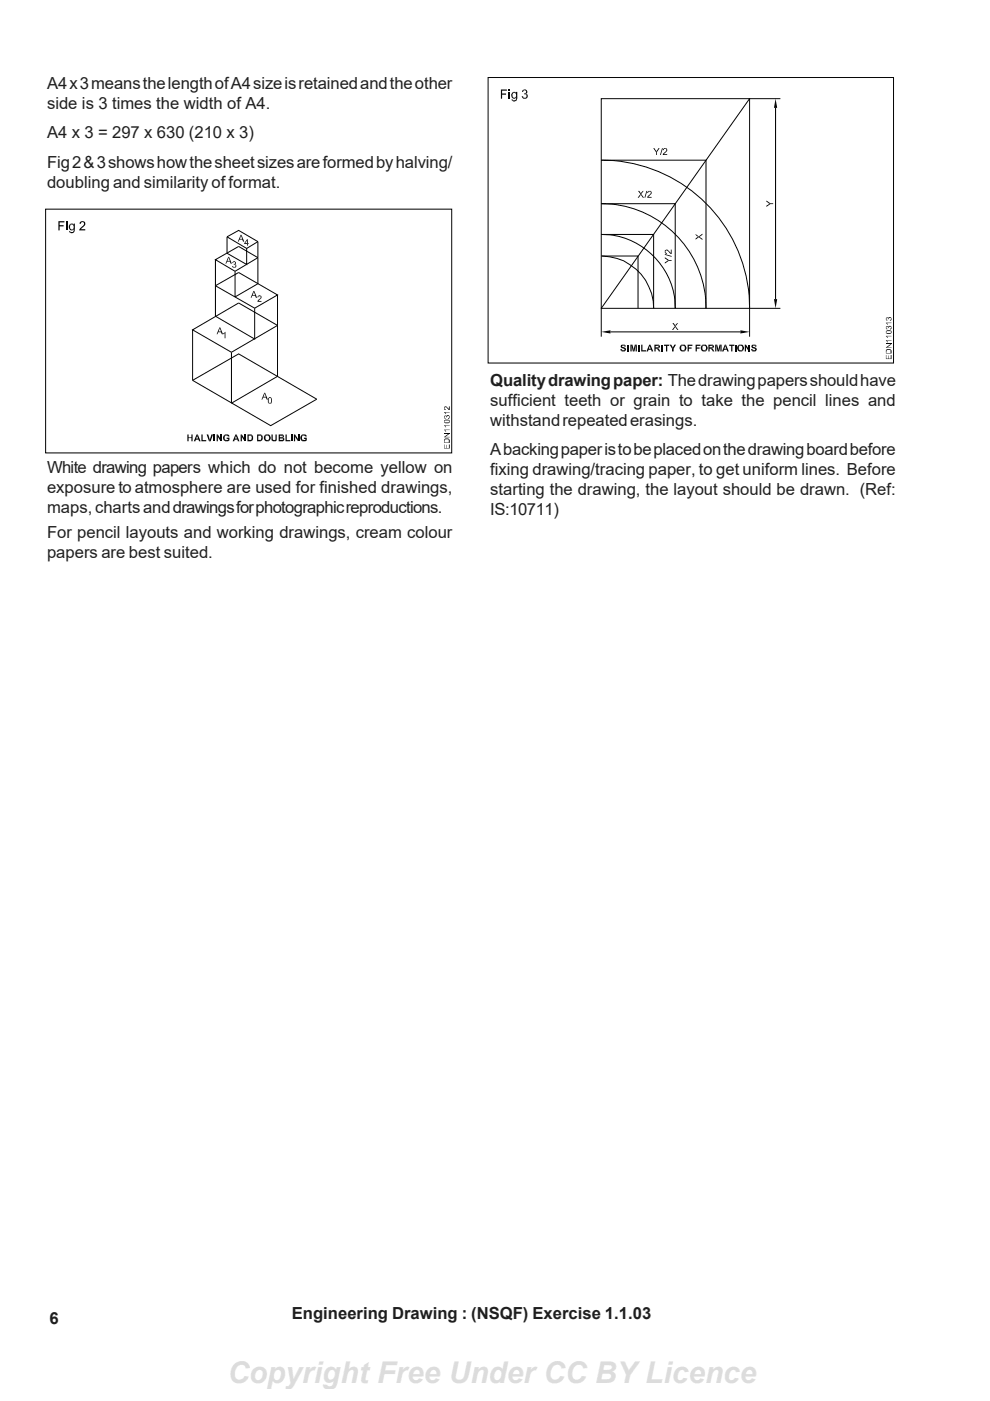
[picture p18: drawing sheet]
<svg xmlns="http://www.w3.org/2000/svg" width="210mm" height="297mm" viewBox="0 0 210 297" stroke-linecap="round" stroke-linejoin="round" font-family="sans-serif">
<defs><g id="words">
<g font-size="3.5" fill="#231f20">
<text x="10" y="18.9">A4 x 3 means the length of A4 size is retained and the other</text>
<text x="10" y="23.1">side is 3 times the width of A4.</text>
<text x="10" y="29.3">A4 x 3 = 297 x 630 (210 x 3)</text>
<text x="10" y="35.5">Fig 2 &amp; 3 shows how the sheet sizes are formed by halving/</text>
<text x="10" y="39.8">doubling and similarity of format.</text>
<text x="104" y="81.9">Quality drawing paper: The drawing papers should have</text>
<text x="104" y="86.1">sufficient teeth or grain to take the pencil lines and</text>
<text x="104" y="90.3">withstand repeated erasings.</text>
<text x="10" y="100.4">White drawing papers which do not become yellow on</text>
<text x="104" y="96.5">A backing paper is to be placed on the drawing board before</text>
<text x="104" y="100.8">fixing drawing/tracing paper, to get uniform lines. Before</text>
<text x="10" y="104.6">exposure to atmosphere are used for finished drawings,</text>
<text x="104" y="105">starting the drawing, the layout should be drawn. (Ref:</text>
<text x="10" y="108.8">maps, charts anddrawings for photographic reproductions.</text>
<text x="104" y="109.2">IS:10711)</text>
<text x="10" y="114">For pencil layouts and working drawings, cream colour</text>
<text x="10" y="118.3">papers are best suited.</text>
<text x="10.5" y="280.7">6</text>
<text x="61.9" y="279.6">Engineering Drawing : (NSQF) Exercise 1.1.03</text>
</g>
</g></defs>
<g fill="#000">
<path d="M106.2 19h1.3v.2h-1v.6h.8v.3h-.8v.8h-.3zM107.8 19h.3v.2h-.3zM108.6 19.7h.4h-.1a.63 .63 0 0 0 0 1.1h.8h-.4l-.1 .1-.5-.1-.3-.4v-.5zM108.7 19.6l.6-.1 .1 .2h-.8zM109.2 19.7h.2v-.2h.3v1.3h-.7l.4-.3v-.5zM110.7 19.2l.6-.1-.4 .4h-.2zM111.1 19.8h.5l-.1 .1 .2 .1h-.6zM110.9 19.1h.7l.2 .2-.1 .5h-.5l.3-.1v-.4zM111.3 20l.6 .1v.5l-.4 .3h-.6l-.1-.1h.6l.2-.2v-.5zM107.8 19.5h.3v1.4h-.3zM108.5 21l.2 .3h.3h-.4zM108.6 21.3h.7l.1-.2v-.3h.3l-.3 .6-.6 .1z"/>
<path d="M110.6 20.4h.3v.3l.4 .1h-.5zM138.5 31.4h.3l.4 .6-.1 .3zM139.6 31.4h.3l-.6 .9v.6h-.2l.1-.9zM140.4 31.4h.1l-.4 1.5h-.2zM140.5 31.7l.3-.3 .6 .1-.6 .1-.1 .2h-.2zM141 31.5h.4l.1 .5-.7 .7h.7v.2h-1l.1-.4 .7-.6v-.2zM164.4 20.9l.4 2h-.7zM12.4 46.9h1.3v.3h-1.1v.5h.9v.3h-.9v.9h-.2zM14 47.4h.3v1.5h-.3zM14 46.9h.3v.3h-.3zM14.7 48.9l.2 .3h.3l-.4 .1zM14.8 47.6h.4l-.1 .1a.64 .64 0 0 0 0 1h.8l-.9 .2-.3-.3-.1-.8z"/>
<path d="M14.9 47.5l.5-.1 .2 .2h-.8zM14.8 49.3l.6-.1 .2-.2v-.3h.3l-.3 .7h-.6zM15.6 47.4h.3v1.3h-.7l.4-.3v-.5l-.2-.2 .2-.1zM17.1 47l.6-.1 .3 .2h-.6l-.3 .4h-.2v-.3zM17.5 47.1h.5l.1 .6-1 .9h1v.3h-1.3l.1-.4 .9-.9v-.4zM48.4 54.5h.2l-.4 .8 .5 .2h-.6l-.1 .4h-.2zM48.6 54.5l.6 1.4h-.3l-.2-.4-.5-.2h.5l-.2-.5zM49.2 55.7l.5-.1h-.2l-.1 .2zM49.2 56.4l.5 .3h-.4zM49.6 56l.4 .1-.4 .1zM49.5 55.4h.3l.2 .2-.1 .4h-.3l.2-.1v-.3h-.5zM49.7 56.1l.4 .1v.4l-.2 .2-.6-.1h.5l.1-.2v-.3z"/>
<path d="M51 49.8h.2l-.3 .8 .5 .2h-.6l-.2 .4h-.2zM51.2 49.8l.6 1.4h-.3l-.1-.4-.5-.2h.5l-.3-.5zM52.4 50.7h.2l-.6 .9h.7v.1h-.1v.4h-.2v-.4h-.6zM52.6 50.7v.9h-.6h.4v-.6zM135.3 40.5h.2l1.1 1.4h-.3zM135.8 41.2l.1 .1-.5 .6h-.2zM136 40.8l.5-.3-.5 .7zM137.1 40.5h.1l-.4 1.4h-.2zM137.3 40.6l.2-.1 .6 .1h-.6l-.1 .3h-.2zM137.7 40.6h.4l.1 .5-.7 .6h.7v.2h-1l.1-.3 .7-.6v-.3zM141 55.6l.6-.4 .2 .1-.8 .6zM141 54.5l.8 .6h.6v.2l-1-.2-.4-.3z"/>
<path d="M141 53.1v-.1l.1 .6 .3 .1v.2a.53 .53 0 0 1-.4-.8zM141 53l.6-.1 .6 .7v-.7h.2v1l-.3-.1-.6-.7h-.3l-.2 .2zM141 53.9l1.4 .4v.1l-1.4-.4zM147.5 50.6l1.4-1.1v.3l-1.4 1zM147.5 49.6l.7 .5h-.4zM148.2 50.3l.1-.1 .6 .4v.3zM162.5 43.6l.6-.4 .2 .1-.8 .6zM162.5 42.5l.8 .6h.6v.2l-1-.2-.4-.3zM46.5 69.4h.2l-.3 .9 .5 .1h-.6l-.2 .5h-.2zM46.7 69.4l.6 1.5h-.3l-.1-.5-.5-.1h.5l-.3-.5zM47.3 70.7h.3l-.2 .2zM47.7 70.4l.1 1.3h-.2v-1l-.1-.1z"/>
<path d="M53.7 61.7h.2l-.3 .8 .5 .2h-.6l-.2 .4h-.2zM53.9 61.7l.6 1.4h-.2l-.2-.4-.5-.2h.5l-.3-.5zM54.8 62.6h.4l.2 .2h-.6v.2h-.2zM55 62.8h.4v.4l-.6 .6h.6v.2h-.8l.1-.4 .6-.5v-.2zM127.5 70.4l1.9-.4v.7zM131.5 74l.6 .3h-.6zM131.6 73.2l.2-.1h.7l.2 .1-.8 .1 .1 .3 .3 .1a.44 .44 0 0 1 .4 .5 .44 .44 0 0 1-.6 .3h-.3l-.2-.2h.8v-.3l-.8-.3zM132.1 73.2h.6v.3h-.3zM133.1 73.1h.2v1.4h-.2zM133.7 73.1h.4l-.2 .2v1.2h-.2zM134.1 73.1l.2 1-.1 .4-.3-1.2zM134.6 73.1h.4l-.2 .2-.3 1.2h-.3z"/>
<path d="M134.8 73.3l.2-.2v1.4h-.2zM135.4 73.1h.2v1.4h-.2zM136 73.1h.2v1.2h.8v.2h-1zM137.7 73.1h.2l-.3 .8 .5 .3h-.6l-.1 .3h-.3zM137.9 73.1l.6 1.4h-.3l-.1-.3-.5-.3h.4l-.3-.5zM138.8 73.1l1.1 .1-.9 .1v.4h.9l-.1 .1h-.3l.1 .1h-.6v.6h-.2zM139.1 73.9h.6l.3 .6h-.3l-.2-.3zM139.3 73.3l.6-.1v.4l-.9 .1 .6-.1v-.3zM140.3 73.1h.2v1.4h-.2zM140.8 73.1h1.1v.2h-.4v1.2h-.3v-1.2h-.4zM142 73.1h.3l.4 .6-.2 .2zM142.6 68.5h.2l1 1.4h-.2z"/>
<path d="M143.1 69.2l.1 .2-.5 .5h-.2zM143 73.1h.3l-.5 .8v.6h-.3v-.6zM143.2 68.8l.6-.3-.6 .7zM144.2 73.3l.6-.1-.4 .3v.6l.2 .2h.8l-.3 .2-.8-.1-.2-.4zM144.3 73.2l.1-.1 .9 .1 .2 .4-.1 .7h-.6h.2l.2-.3v-.5l-.2-.2zM145.8 73.1h1v.2h-.8v.4h.6v.2h-.6v.6h-.2zM147.5 73.1h1v.2h-.8v.4h.6v.2h-.6v.6h-.2zM148.7 73.3l.6-.1-.4 .3v.6l.2 .2h.8l-.3 .2-.8-.1-.2-.4zM148.8 73.2l.1-.1 .9 .1 .2 .4-.1 .7h-.6h.2l.2-.3v-.5l-.2-.2zM150.2 73.1l1.1 .1-.8 .1v.4h.8l-.1 .1h-.2v.1h-.5v.6h-.3zM150.5 73.9h.6l.4 .6h-.4l-.1-.3zM150.7 73.3l.6-.1 .1 .4-.9 .1 .5-.1v-.3z"/>
<path d="M151.6 73.1h.5l-.2 .2v1.2h-.3zM152.1 73.1l.2 1-.2 .4-.2-1.2zM152.6 73.1h.4l-.3 .2-.2 1.2h-.4zM152.7 73.3l.3-.2v1.4h-.3zM153.7 73.1h.2l-.3 .8 .5 .3h-.6l-.1 .3h-.3zM153.9 73.1l.6 1.4h-.3l-.1-.3-.5-.3h.4l-.2-.5zM154.6 73.1h1.1v.2h-.4v1.2h-.3v-1.2h-.4zM155.9 73.1h.2v1.4h-.2zM156.4 73.3l.6-.1-.4 .3v.6l.2 .2h.8l-.3 .2-.7-.1-.3-.4zM157 70l1.9 .4-1.9 .3zM156.5 73.2l.1-.1 .9 .1 .2 .4-.1 .7h-.6h.2l.2-.3v-.5l-.2-.2zM157.9 73.1h.3v1.4h-.3z"/>
<path d="M158.2 73.1l.6 .9v.5l-.6-.9zM158.8 73.1h.2v1.4h-.2zM159.3 74l.6 .3h-.6zM159.4 73.2l.1-.1h.7l.2 .1-.8 .1 .1 .3 .3 .1a.44 .44 0 0 1 .4 .5 .44 .44 0 0 1-.6 .3h-.3l-.1-.2h.7v-.3l-.7-.3zM159.9 73.2h.5v.3h-.3zM164.1 63.4h.7l-.4 2zM187.8 75.3l.1 .7h.4v-.6l.1 .6h.5v-.7h.1v.8h-1.2zM187.8 74.2l.1 .7h1v-.7l.1 .7h-1.2zM187.8 73.7l1.2 .1zM187.8 73.7l1-.7h.2l-.9 .7zM187.8 72.1l1.2 .1h-.9v.3zM187.8 71.2l1.2 .1h-.9v.3z"/>
<path d="M187.8 70.2l.3-.2h.7l.1 .1v.4v-.3h-.9l-.1 .5zM187.8 69.3l.3-.2 .2 .1v.3l-.1-.2-.3 .1v.4zM187.8 68.4l1.2 .1h-.9v.3zM187.8 67.4l.3-.2 .2 .1v.4l-.1-.3-.3 .1v.4zM187.9 74.1l.9-.1 .1 .9v-.6l-.2-.1h-.6l-.2 .4zM187.9 70.5l.1 .1h.9v-.5l.1 .1v.4l-.2 .2h-.7l-.2-.1zM187.9 69.5l.3 .2-.1 .2-.2-.1zM187.9 67.7l.3 .1-.1 .2-.2-.1zM188.1 72.2l.2 .4h-.2zM188.1 71.3l.2 .3h-.2zM188.1 68.5l.2 .3h-.2zM188.3 69.3l.1-.1v.4z"/>
<path d="M188.3 67.4l.1-.1v.4zM188.4 69.1h.5l.1 .2-.1 .5v-.4l-.4-.1-.1 .1zM188.4 67.2h.5l.1 .2-.1 .5v-.4l-.4-.1-.1 .2zM188.7 69.7l.2-.2v.4h-.2zM188.7 67.8l.2-.1v.3h-.2zM187.8 72.8h1.2v.2h-1.2zM39.7 92.1h.3v.6l.6 .2h-.6v.7h-.3zM40.6 92.1h.2v1.5h-.2v-.7l-.6-.2h.6zM41.7 92.1h.2l-.3 .9 .5 .2h-.6l-.1 .4h-.3zM41.9 92.1l.6 1.5h-.3l-.1-.4-.5-.2h.4l-.2-.5zM42.7 92.1h.3v1.2h.7v.3h-1zM43.8 92.1h.3l.4 1.1-.2 .4z"/>
<path d="M44.8 92.1h.4l-.5 1.5h-.4zM45.3 92.1h.3v1.5h-.3zM45.9 92.1h.3v1.5h-.3zM46.2 92.1l.6 1v.5l-.6-1zM46.8 92.1h.2v1.5h-.2zM47.5 92.3h.6a.52 .52 0 0 0-.5 .5 .52 .52 0 0 0 .5 .5h-.7l-.1-.7zM47.5 92.2l.6-.1a.46 .46 0 0 1 .5 .4h-.3l-.2-.2h-.6zM47.5 93.3h.7l.2-.2h-.3v-.3h.5v.6l-.2 .2h-.7zM49.9 92.1h.3l-.4 .9 .5 .2h-.5l-.1 .4h-.4zM50.2 92.1l.6 1.5h-.4l-.1-.4-.5-.2h.5l-.3-.5zM51 92.1h.3v1.5h-.3zM51.3 92.1l.6 1v.5l-.6-1z"/>
<path d="M51.9 92.1h.2v1.5h-.2zM52.5 92.1h.8l.3 .2-.9 .1v.9h.9l-.2 .2-.9 .1zM52.9 92.4l.7-.1v1h-.9h.5a.72 .72 0 0 0 0-.9zM54.5 92.1h.9l.2 .2-.8 .1v.9h.8l-.2 .2-.9 .1zM54.9 92.4l.7-.1v1h-.8h.5a.72 .72 0 0 0 0-.9zM56 92.4l.6-.1-.3 .2v.6l.2 .2 .7 .1-.2 .2-.8-.1-.2-.4zM56 83.3h.2l-.3 .8 .5 .2h-.6l-.2 .4h-.2zM56.2 83.3l.6 1.4h-.3l-.1-.4-.5-.2h.5l-.3-.5zM56.2 92.2l.9-.1 .1 .2 .2 .3-.2 .8-.6-.1 .4-.1 .1-.7-.4-.2h-.6zM56.9 84.4h.3l-.2 .2v.7l.1 .2h.5l-.1 .1-.6-.1zM57 84.3h.1a.35 .35 0 0 1 .3-.1 .35 .35 0 0 1 .2 .4v.7v.2h-.4l.3-.2v-.7l-.1-.2zM57.6 92.1h.2v1l.1 .2h.3h-.6z"/>
<path d="M58.4 92.1h.3v1.3a.82 .82 0 0 1-1.1-.1l.8-.1zM59.1 92.1h.9l.2 .2-.9 .1v.3h.8l-.1 .1 .2 .1-.9 .1v.3h1l-.3 .3h-.9zM59.6 93l.6-.1 .1 .4h-1h.6l.1-.2zM59.5 92.4h.7v.2l-.9 .1 .6-.1v-.2zM60.5 92.1h.3v1.2h.8v.3h-1.1zM61.8 92.1h.3v1.5h-.3zM62.3 92.1h.3v1.5h-.3zM62.6 92.1l.6 1v.5l-.6-1zM63.2 92.1h.2v1.5h-.2zM63.8 92.3h.6a.52 .52 0 0 0-.4 .5 .52 .52 0 0 0 .4 .5h-.6l-.1-.7zM63.9 92.2l.5-.1a.46 .46 0 0 1 .6 .4h-.3l-.3-.2h-.6zM63.8 93.3h.8l.2-.2h-.4v-.3h.6v.6l-.2 .2h-.7z"/>
<path d="M94.2 94.2v.8h.5v-.7l.1 .7h.4v-.8h.2v.9h-1.2zM94.2 93.1v.7h1l.1-.7 .1 .8h-1.2zM94.2 92.6l1.2 .1zM94.2 92.6l.9-.7h.3l-1 .7zM94.2 91.1l1.2 .1h-1v.2zM94.2 90.2h1.2h-1v.3zM94.2 89.1l.2-.1h.7l.2 .1v.3l-.1-.3h-.9l-.1 .6zM94.2 88.2l.2-.2 .3 .1v.4l-.2-.3-.3 .1v.4zM94.2 87.4h1.2h-1v.3zM94.2 86.3v.4l.3 .1v.1l-.3-.1zM94.2 93.1l.9-.1 .1 .8v-.5l-.2-.2h-.6l-.2 .5zM94.2 89.4l.1 .2h.9l.1-.5h.1v.5l-.3 .1h-.7h-.2z"/>
<path d="M94.2 88.5l.3 .1-.1 .2-.2-.1zM94.3 86.2h.4l.5 .6v-.6h.2v.7l-.4-.1-.4-.5h-.3l-.1 .2zM94.4 91.2l.2 .3h-.2zM94.4 90.2l.2 .4h-.2zM94.4 87.4l.2 .4h-.2zM94.8 88.1v.4zM94.8 88h.4l.2 .2-.1 .5v-.4l-.5-.1v.2zM95 88.6l.3-.1-.1 .3h-.2zM94.2 91.8h1.2v.1h-1.2z"/>
</g>
<g fill="none" stroke="#000" stroke-width=".21">
<path d="M103.5 16.4h85.9v60.6h-85.9zM127.5 20.9h31.4v44.5h-31.4zM164.4 22.9v40.5M165.5 20.9h-6.6l-31.4 44.5v6M9.7 44.3h86.1v51.7h-86.1zM45.7 55.1v11.9l8.3 4.9v-6.6M48.1 50.2v3.5l4.2 2.4v-3.4M48.1 50.2l4.2 2.5 2.4-1.5M48.1 50.2l2.5-1.3 4.1 2.3M54.7 54.6v5.6l-4.9 2.8v-5.5M54.7 54.6l-4.1-2.3-4.9 2.8 4.1 2.4M54.7 54.6l-4.9 2.9"/>
<path d="M54.7 51.2v3.4M127.5 54.3h7.8v11.1M127.6 54.3a11.1 11.1 0 0 1 11 11.1v-15.7h-11.1a15.7 15.7 0 0 1 15.7 15.7v-22.2h-15.7a22.2 22.2 0 0 1 22.2 22.2v-31.4h-22.2a31.4 31.4 0 0 1 31.4 31.4M40.8 69.9v10.7M45.7 60.6l4.9-2.8 8.2 4.7-4.8 2.8zM58.8 69v10.8l-9.7 5.7v-10.8M58.8 69l-9.7 5.7M58.8 62.5v6.5M58.8 69l-8.2-4.8-9.8 5.7 8.3 4.8M129.4 70.4h27.6M158.9 65.4v6M158.9 65.4h6.6"/>
<path d="M40.8 80.6l9.8-5.6 16.6 9.6-9.8 5.6z"/>
</g>
<use href="#words"/>
</svg>
